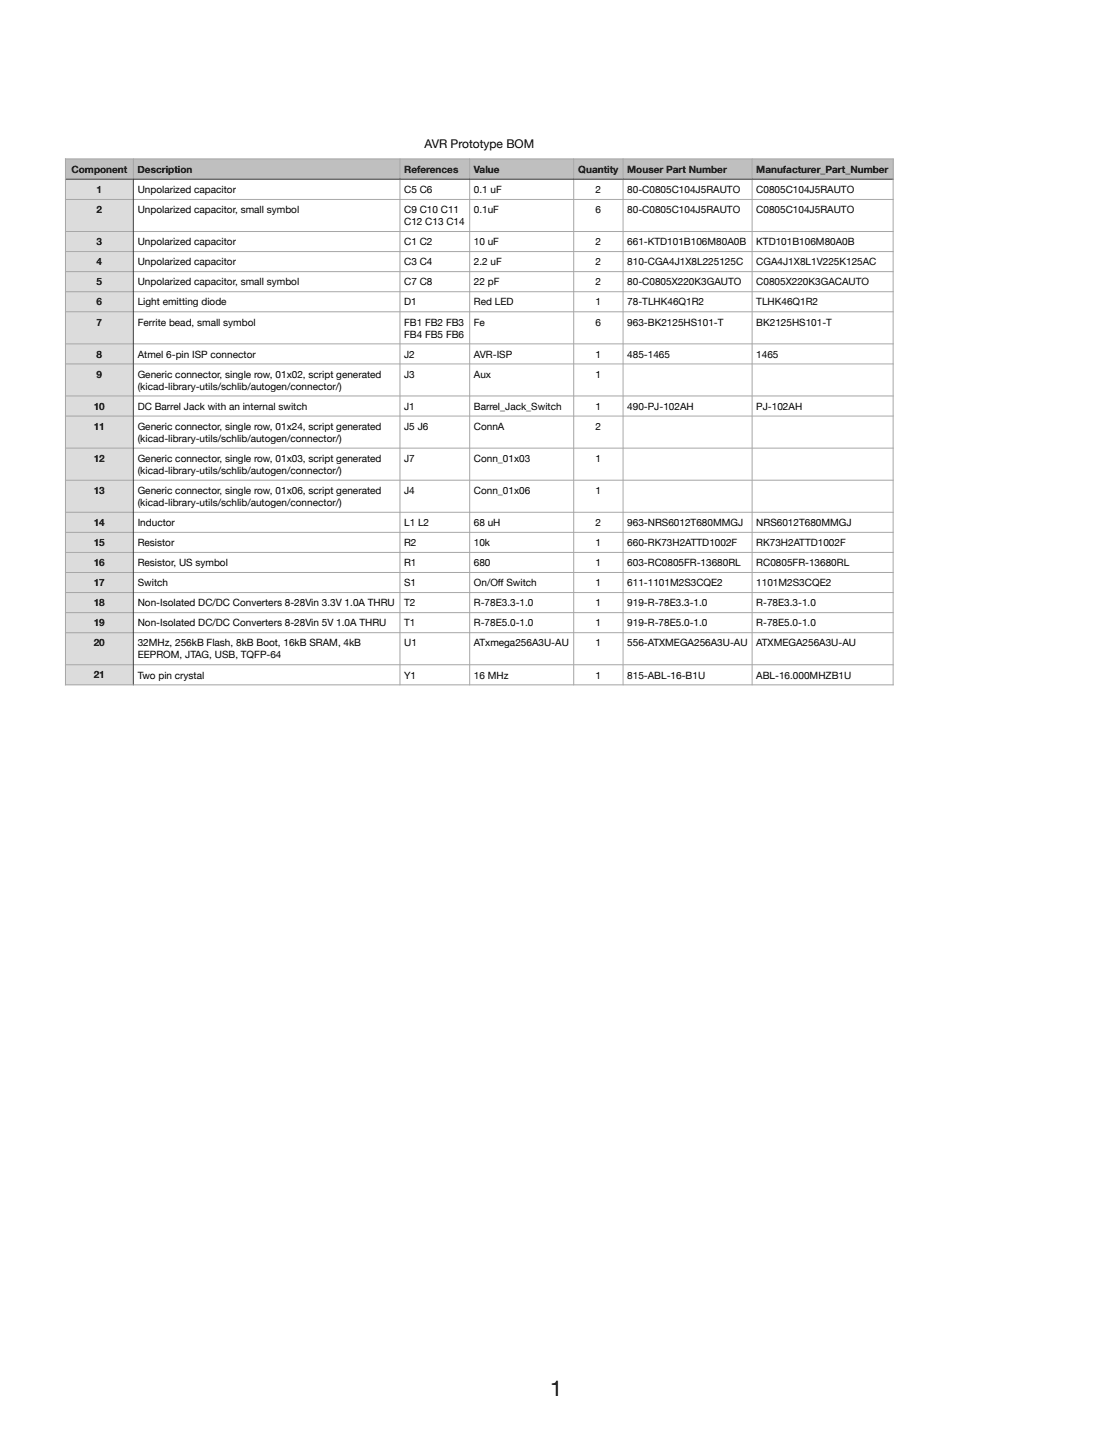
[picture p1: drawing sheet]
<svg xmlns="http://www.w3.org/2000/svg" width="393mm" height="508mm" viewBox="0 0 393 508" stroke-linecap="round" stroke-linejoin="round" font-family="sans-serif">
<defs><g id="words">
<text font-size="7.7" x="194" y="492.4">1</text>
<text font-size="4.2" x="149.7" y="52.2">AVR Prototype BOM</text>
<g font-size="3.5">
<text x="25.2" y="60.9">Component</text>
<text x="48.5" y="60.9">Description</text>
<text x="142.5" y="60.9">References</text>
<text x="167.1" y="60.9">Value</text>
<text x="204" y="60.9">Quantity</text>
<text x="221.2" y="60.9">Mouser Part Number</text>
<text x="266.7" y="60.9">Manufacturer_Part_Number</text>
<text x="34" y="68.1">1</text>
<text x="48.6" y="68.1">Unpolarized capacitor</text>
<text x="142.5" y="68.1">C5 C6</text>
<text x="167.1" y="68.1">0.1 uF</text>
<text x="210.1" y="68.1">2</text>
<text x="221.2" y="68.1">80-C0805C104J5RAUTO</text>
<text x="266.7" y="68.1">C0805C104J5RAUTO</text>
<text x="34" y="75.2">2</text>
<text x="48.6" y="75.2">Unpolarized capacitor, small symbol</text>
<text x="142.5" y="75.2">C9 C10 C11</text>
<text x="167.1" y="75.2">0.1uF</text>
<text x="210.1" y="75.2">6</text>
<text x="221.2" y="75.2">80-C0805C104J5RAUTO</text>
<text x="266.7" y="75.2">C0805C104J5RAUTO</text>
<text x="142.5" y="79.4">C12 C13 C14</text>
<text x="34" y="86.5">3</text>
<text x="48.6" y="86.5">Unpolarized capacitor</text>
<text x="142.5" y="86.5">C1 C2</text>
<text x="167.1" y="86.5">10 uF</text>
<text x="210.1" y="86.5">2</text>
<text x="221.2" y="86.5">661-KTD101B106M80A0B</text>
<text x="266.7" y="86.5">KTD101B106M80A0B</text>
<text x="34" y="93.6">4</text>
<text x="48.6" y="93.6">Unpolarized capacitor</text>
<text x="142.5" y="93.6">C3 C4</text>
<text x="167.1" y="93.6">2.2 uF</text>
<text x="210.1" y="93.6">2</text>
<text x="221.2" y="93.6">810-CGA4J1X8L225125C</text>
<text x="266.7" y="93.6">CGA4J1X8L1V225K125AC</text>
<text x="34" y="100.7">5</text>
<text x="48.6" y="100.7">Unpolarized capacitor, small symbol</text>
<text x="142.5" y="100.7">C7 C8</text>
<text x="167.1" y="100.7">22 pF</text>
<text x="210.1" y="100.7">2</text>
<text x="221.2" y="100.7">80-C0805X220K3GAUTO</text>
<text x="266.7" y="100.7">C0805X220K3GACAUTO</text>
<text x="34" y="107.8">6</text>
<text x="48.6" y="107.8">Light emitting diode</text>
<text x="142.5" y="107.8">D1</text>
<text x="167.1" y="107.8">Red LED</text>
<text x="210.1" y="107.8">1</text>
<text x="221.2" y="107.8">78-TLHK46Q1R2</text>
<text x="266.7" y="107.8">TLHK46Q1R2</text>
<text x="34" y="114.8">7</text>
<text x="48.6" y="114.8">Ferrite bead, small symbol</text>
<text x="142.5" y="114.8">FB1 FB2 FB3</text>
<text x="142.5" y="119.1">FB4 FB5 FB6</text>
<text x="167.1" y="114.8">Fe</text>
<text x="210.1" y="114.8">6</text>
<text x="221.2" y="114.8">963-BK2125HS101-T</text>
<text x="266.7" y="114.8">BK2125HS101-T</text>
<text x="34" y="126.1">8</text>
<text x="48.6" y="126.2">Atmel 6-pin ISP connector</text>
<text x="142.5" y="126.2">J2</text>
<text x="167.1" y="126.2">AVR-ISP</text>
<text x="210.1" y="126.2">1</text>
<text x="221.2" y="126.2">485-1465</text>
<text x="266.7" y="126.2">1465</text>
<text x="34" y="133.2">9</text>
<text x="48.6" y="133.2">Generic connector, single row, 01x02, script generated</text>
<text x="48.6" y="137.5">(kicad-library-utils/schlib/autogen/connector/)</text>
<text x="142.5" y="133.2">J3</text>
<text x="167.1" y="133.2">Aux</text>
<text x="210.1" y="133.2">1</text>
<text x="33.1" y="144.5">10</text>
<text x="48.6" y="144.6">DC Barrel Jack with an internal switch</text>
<text x="142.5" y="144.6">J1</text>
<text x="167.1" y="144.6">Barrel_Jack_Switch</text>
<text x="210.1" y="144.6">1</text>
<text x="221.2" y="144.6">490-PJ-102AH</text>
<text x="266.7" y="144.6">PJ-102AH</text>
<text x="33.1" y="151.6">11</text>
<text x="48.6" y="151.6">Generic connector, single row, 01x24, script generated</text>
<text x="48.6" y="155.9">(kicad-library-utils/schlib/autogen/connector/)</text>
<text x="142.5" y="151.6">J5 J6</text>
<text x="167.1" y="151.6">ConnA</text>
<text x="210.1" y="151.6">2</text>
<text x="33.1" y="162.9">12</text>
<text x="48.6" y="162.9">Generic connector, single row, 01x03, script generated</text>
<text x="48.6" y="167.2">(kicad-library-utils/schlib/autogen/connector/)</text>
<text x="142.5" y="162.9">J7</text>
<text x="167.1" y="162.9">Conn_01x03</text>
<text x="210.1" y="162.9">1</text>
<text x="33.1" y="174.2">13</text>
<text x="48.6" y="174.3">Generic connector, single row, 01x06, script generated</text>
<text x="48.6" y="178.5">(kicad-library-utils/schlib/autogen/connector/)</text>
<text x="142.5" y="174.3">J4</text>
<text x="167.1" y="174.3">Conn_01x06</text>
<text x="210.1" y="174.3">1</text>
<text x="33.1" y="185.6">14</text>
<text x="48.6" y="185.6">Inductor</text>
<text x="142.5" y="185.6">L1 L2</text>
<text x="167.1" y="185.6">68 uH</text>
<text x="210.1" y="185.6">2</text>
<text x="221.2" y="185.6">963-NRS6012T680MMGJ</text>
<text x="266.7" y="185.6">NRS6012T680MMGJ</text>
<text x="33.1" y="192.6">15</text>
<text x="48.6" y="192.7">Resistor</text>
<text x="142.5" y="192.7">R2</text>
<text x="167.1" y="192.7">10k</text>
<text x="210.1" y="192.7">1</text>
<text x="221.2" y="192.7">660-RK73H2ATTD1002F</text>
<text x="266.7" y="192.7">RK73H2ATTD1002F</text>
<text x="33.1" y="199.7">16</text>
<text x="48.6" y="199.7">Resistor, US symbol</text>
<text x="142.5" y="199.7">R1</text>
<text x="167.1" y="199.7">680</text>
<text x="210.1" y="199.7">1</text>
<text x="221.2" y="199.7">603-RC0805FR-13680RL</text>
<text x="266.7" y="199.7">RC0805FR-13680RL</text>
<text x="33.1" y="206.8">17</text>
<text x="48.6" y="206.8">Switch</text>
<text x="142.5" y="206.8">S1</text>
<text x="167.1" y="206.8">On/Off Switch</text>
<text x="210.1" y="206.8">1</text>
<text x="221.2" y="206.8">611-1101M2S3CQE2</text>
<text x="266.7" y="206.8">1101M2S3CQE2</text>
<text x="33.1" y="213.9">18</text>
<text x="48.6" y="213.9">Non-Isolated DC/DC Converters 8-28Vin 3.3V 1.0A THRU</text>
<text x="142.5" y="213.9">T2</text>
<text x="167.1" y="213.9">R-78E3.3-1.0</text>
<text x="210.1" y="213.9">1</text>
<text x="221.2" y="213.9">919-R-78E3.3-1.0</text>
<text x="266.7" y="213.9">R-78E3.3-1.0</text>
<text x="33.1" y="221">19</text>
<text x="48.6" y="221">Non-Isolated DC/DC Converters 8-28Vin 5V 1.0A THRU</text>
<text x="142.5" y="221">T1</text>
<text x="167.1" y="221">R-78E5.0-1.0</text>
<text x="210.1" y="221">1</text>
<text x="221.2" y="221">919-R-78E5.0-1.0</text>
<text x="266.7" y="221">R-78E5.0-1.0</text>
<text x="33.1" y="228">20</text>
<text x="48.6" y="228.1">32MHz, 256kB Flash, 8kB Boot, 16kB SRAM, 4kB</text>
<text x="48.6" y="232.3">EEPROM, JTAG, USB, TQFP-64</text>
<text x="142.5" y="228.1">U1</text>
<text x="167.1" y="228.1">ATxmega256A3U-AU</text>
<text x="210.1" y="228.1">1</text>
<text x="221.2" y="228.1">556-ATXMEGA256A3U-AU</text>
<text x="266.7" y="228.1">ATXMEGA256A3U-AU</text>
<text x="33.1" y="239.4">21</text>
<text x="48.6" y="239.4">Two pin crystal</text>
<text x="142.5" y="239.4">Y1</text>
<text x="167.1" y="239.4">16 MHz</text>
<text x="210.1" y="239.4">1</text>
<text x="221.2" y="239.4">815-ABL-16-B1U</text>
<text x="266.7" y="239.4">ABL-16.000MHZB1U</text>
</g>
</g></defs>
<g fill="#bec0bf">
<path d="M23.1 56.1h23.9v7.1h-23.9z"/>
<path d="M47 56.1h94.1v7.1h-94.1z"/>
<path d="M141.1 56.1h24.6v7.1h-24.6z"/>
<path d="M165.7 56.1h36.6v7.1h-36.6z"/>
<path d="M202.3 56.1h17.5v7.1h-17.5z"/>
<path d="M219.8 56.1h45.5v7.1h-45.5z"/>
<path d="M265.3 56.1h49.7v7.1h-49.7z"/>
</g>
<g fill="#dcdcdc">
<path d="M23.1 63.2h23.9v7.2h-23.9z"/>
<path d="M23.1 70.4h23.9v11.3h-23.9z"/>
<path d="M23.1 81.7h23.9v7.1h-23.9z"/>
<path d="M23.1 88.8h23.9v7h-23.9z"/>
<path d="M23.1 95.8h23.9v7.1h-23.9z"/>
<path d="M23.1 102.9h23.9v7.1h-23.9z"/>
<path d="M23.1 110h23.9v11.3h-23.9z"/>
<path d="M23.1 121.3h23.9v7.1h-23.9z"/>
<path d="M23.1 128.4h23.9v11.3h-23.9z"/>
<path d="M23.1 139.7h23.9v7.1h-23.9z"/>
<path d="M23.1 146.8h23.9v11.3h-23.9z"/>
<path d="M23.1 158.1h23.9v11.3h-23.9z"/>
<path d="M23.1 169.4h23.9v11.3h-23.9z"/>
<path d="M23.1 180.7h23.9v7.1h-23.9z"/>
<path d="M23.1 187.8h23.9v7.1h-23.9z"/>
<path d="M23.1 194.9h23.9v7.1h-23.9z"/>
<path d="M23.1 202h23.9v7h-23.9z"/>
<path d="M23.1 209h23.9v7.1h-23.9z"/>
<path d="M23.1 216.1h23.9v7.1h-23.9z"/>
<path d="M23.1 223.2h23.9v11.3h-23.9z"/>
<path d="M23.1 234.5h23.9v7.1h-23.9z"/>
</g>
<g fill="none" stroke="#a6a6a6" stroke-width=".35">
<path d="M22.9 56.1h292.3M23.1 55.9v185.9M47 55.9v7.1M141.1 55.9v185.9M165.7 55.9v185.9M202.3 55.9v185.9M219.8 55.9v185.9M265.3 55.9v185.9M315 55.9v185.9M22.9 70.4h292.3M22.9 81.7h292.3M22.9 88.8h292.3"/>
<path d="M22.9 95.8h292.3M22.9 102.9h292.3M22.9 110h292.3M22.9 121.3h292.3M22.9 128.4h292.3M22.9 139.7h292.3M22.9 146.8h292.3M22.9 158.1h292.3M22.9 169.4h292.3M22.9 180.7h292.3M22.9 187.8h292.3M22.9 194.9h292.3"/>
<path d="M22.9 202h292.3M22.9 209h292.3M22.9 216.1h292.3M22.9 223.2h292.3M22.9 234.5h292.3M22.9 241.6h292.3"/>
</g>
<path d="M22.9 63.2h292.3M47 63v178.8" fill="none" stroke="#404040" stroke-width=".35"/>
<use href="#words"/>
</svg>
